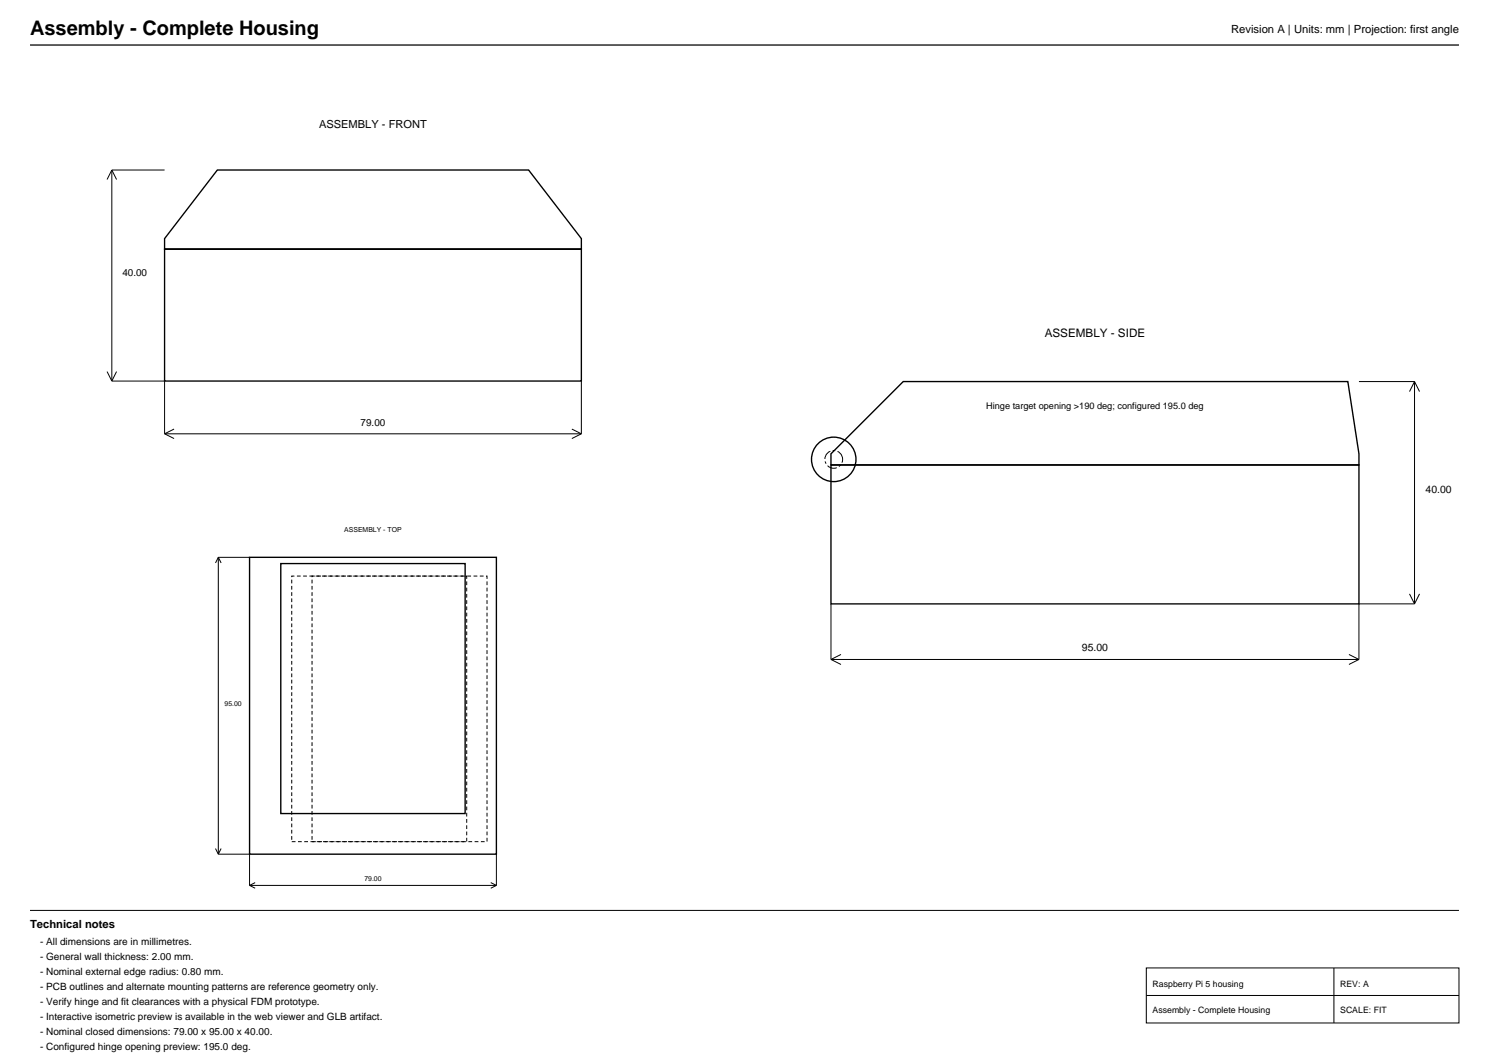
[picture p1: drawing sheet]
<svg xmlns="http://www.w3.org/2000/svg" width="420mm" height="297mm" viewBox="0 0 420 297" stroke-linecap="round" stroke-linejoin="round" font-family="sans-serif">
<defs><g id="words">
<text font-size="5.6" x="8.5" y="9.9">Assembly - Complete Housing</text>
<text font-size="3.3" x="294.7" y="95.1">ASSEMBLY - SIDE</text>
<g font-size="3.2">
<text x="347.2" y="9.2">Revision A | Units: mm | Projection: first angle</text>
<text x="8.5" y="261.7">Technical notes</text>
</g>
<text font-size="3.1" x="90" y="36">ASSEMBLY - FRONT</text>
<g font-size="2.9">
<text x="402.1" y="139">40.00</text>
<text x="305.2" y="183.7">95.00</text>
</g>
<g font-size="2.8">
<text x="34.5" y="77.7">40.00</text>
<text x="101.7" y="120.1">79.00</text>
<text x="11.3" y="266.7">- All dimensions are in millimetres.</text>
<text x="11.3" y="270.9">- General wall thickness: 2.00 mm.</text>
<text x="11.3" y="275.1">- Nominal external edge radius: 0.80 mm.</text>
<text x="11.3" y="279.4">- PCB outlines and alternate mounting patterns are reference geometry only.</text>
<text x="11.3" y="283.6">- Verify hinge and fit clearances with a physical FDM prototype.</text>
<text x="11.3" y="287.8">- Interactive isometric preview is available in the web viewer and GLB artifact.</text>
<text x="11.3" y="292.1">- Nominal closed dimensions: 79.00 x 95.00 x 40.00.</text>
<text x="11.3" y="296.3">- Configured hinge opening preview: 195.0 deg.</text>
</g>
<text font-size="2.6" x="278.2" y="115.5">Hinge target opening &gt;190 deg; configured 195.0 deg</text>
<g font-size="2.5">
<text x="325.1" y="278.3">Raspberry Pi 5 housing</text>
<text x="378" y="278.3">REV: A</text>
<text x="325.1" y="285.7">Assembly - Complete Housing</text>
<text x="378" y="285.7">SCALE: FIT</text>
</g>
<g font-size="1.9">
<text x="97.1" y="150.1">ASSEMBLY - TOP</text>
<text x="63.3" y="199.1">95.00</text>
<text x="102.8" y="248.4">79.00</text>
</g>
</g></defs>
<path d="M8.5 12.7h403" fill="none" stroke="#000" stroke-width=".35"/>
<g fill="none" stroke="#000" stroke-width=".39">
<path d="M61.3 48h87.8l14.9 19.3v3h-117.6v-3zM46.4 70.3h117.6v37.2h-117.6zM234.4 131.1h148.9v39.2h-148.9zM234.4 128l20.4-20.4h125.4l3.1 20.4v3.1h-148.9zM70.4 157.2h69.6v83.7h-69.6zM79.2 159h52v70.5h-52z"/>
<circle cx="235.2" cy="129.6" r="6.3"/>
</g>
<g fill="none" stroke="#000" stroke-width=".28">
<path d="M31.5 48h14.9M31.5 48v59.5M31.5 48l1.4 2.6M31.5 48l-1.3 2.6M46.4 70.3h117.6M30.2 104.8l1.3 2.7M31.5 107.5h14.9v14.9M32.9 104.8l-1.4 2.7M164 107.5v14.9M383.3 107.6h15.7M399 107.6v62.7M399 107.6l1.4 2.8"/>
<path d="M399 107.6l-1.4 2.8M46.4 122.4h117.6M46.4 122.4l2.7 1.3M49.1 121l-2.7 1.4M161.3 121l2.7 1.4M164 122.4l-2.7 1.3M61.6 157.2h8.8M61.6 157.2v83.7M61.6 157.2l.8 1.6M61.6 157.2l-.8 1.6M234.4 170.3v15.7M397.6 167.5l1.4 2.8"/>
<path d="M399 170.3h-15.7v15.7M400.4 167.5l-1.4 2.8M234.4 186h148.9M234.4 186l2.8 1.4M237.2 184.6l-2.8 1.4M380.5 184.6l2.8 1.4M383.3 186l-2.8 1.4M60.8 239.3l.8 1.6M62.4 239.3l-.8 1.6M8.5 256.8h403M61.6 240.9h8.8v8.8M70.4 249.7h69.6"/>
<path d="M70.4 249.7l1.6 .8M72 248.9l-1.6 .8M138.4 248.9l1.6 .8M140 240.9v8.8M140 249.7l-1.6 .8M323.3 273h88.2v15.5h-88.2zM376.3 273v15.5M323.3 280.8h88.2"/>
</g>
<path d="M82.3 162.5h49.3v74.9h-49.3zM88 162.5h49.4v74.9h-49.4z" fill="none" stroke="#000" stroke-width=".28" stroke-dasharray="1.1 .7" stroke-linecap="butt"/>
<path d="M237.7 129.6a2.51 2.51 0 0 0-3.6-2.3 2.51 2.51 0 0 0-.5 4.2 2.51 2.51 0 0 0 4-1.4l.1-.5" fill="none" stroke="#000" stroke-width=".28" stroke-dasharray="2.8 .7 .7 .7" stroke-linecap="butt"/>
<use href="#words"/>
</svg>
